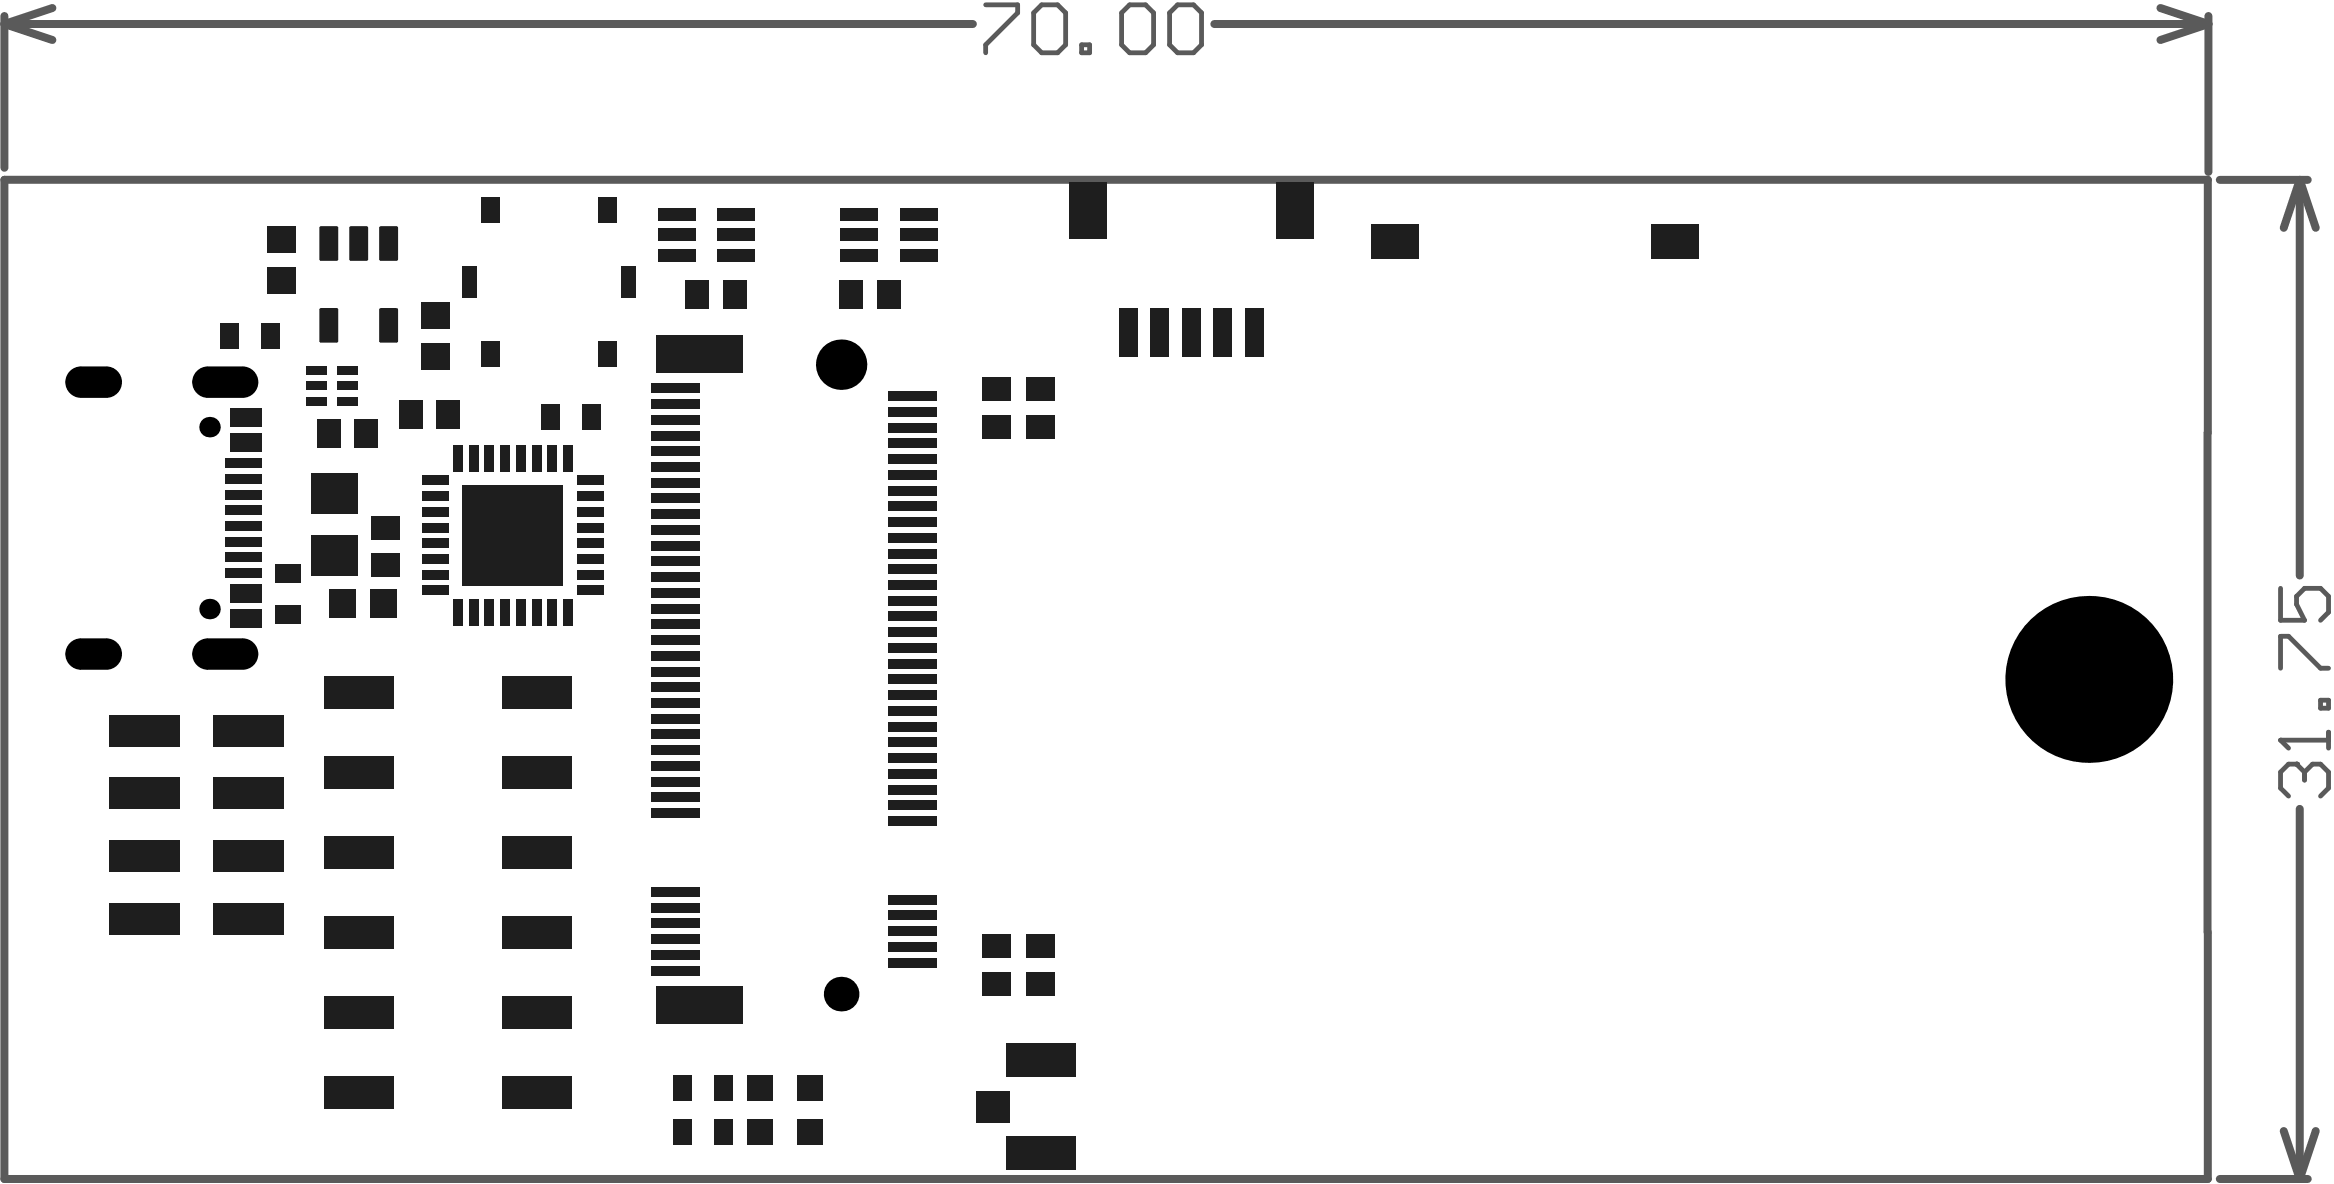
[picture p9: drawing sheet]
<svg xmlns="http://www.w3.org/2000/svg" width="247mm" height="125mm" viewBox="0 0 247 125" stroke-linecap="round" stroke-linejoin="round" font-family="sans-serif">
<g fill="none" stroke="#5a5a5a" stroke-width=".85">
<path d="M.5 1.7v16M.5 2.5l5 1.7M.5 2.5h102.4M5.5 .8l-5 1.7M128.5 2.5h105.2M228.6 .8l5.1 1.7M233.7 2.5l-5.1 1.7M233.7 1.7v16.5M234.9 19h9.3M243.3 19l1.7 5.1M243.3 19l-1.7 5.1M243.3 19v41.9"/>
<path d="M233.6 45.8v52.8M233.6 45.8v-26.8h-233.1v105.7h233.1v-26.1M243.3 85.6v39.1M241.6 119.6l1.7 5.1M245 119.6l-1.7 5.1M234.9 124.7h9.3"/>
</g>
<path d="M104.3 .5h3.4v.9l-3.4 3.3v.9M109.4 1.4l.8-.9h1.7l.8 .9v3.3l-.8 .9h-1.7l-.8-.9zM114.4 4.7h.9v.9h-.9zM119.5 .5h1.7l.9 .9v3.3l-.9 .9h-1.7l-.8-.9v-3.3zM123.7 1.4l.9-.9h1.7l.8 .9v3.3l-.8 .9h-1.7l-.9-.9zM243 80.8h-.9l-.8 .9v1.7l.8 .8" fill="none" stroke="#5a5a5a" stroke-width=".51"/>
<circle cx="243" cy="80.8" r=".25" fill="#5a5a5a"/>
<path d="M241.3 78.3h5.1M246.4 77.4v1.7M243 80.8l.8 .9M243.8 81.7v.8M243.8 81.7l.9-.9h.8l.9 .9v1.7l-.9 .8" fill="none" stroke="#5a5a5a" stroke-width=".51"/>
<circle cx="241.3" cy="78.3" r=".25" fill="#5a5a5a"/>
<path d="M241.3 78.3l.8 .8M241.3 62.2v3.4h2.5l-.8-1.7v-.8l.8-.9h1.7l.9 .9v1.7l-.9 .8M241.3 70.7v-3.4h.8l3.4 3.4h.9M245.5 74.1h.9v.8h-.9z" fill="none" stroke="#5a5a5a" stroke-width=".51"/>
<g fill="#000">
<path d="M6.9 40.4l1.7-1.6h2.6l1.7 1.6-1.7 1.7h-2.6z" fill-rule="evenodd"/>
<path d="M20.3 40.4l1.7-1.6h3.7l1.6 1.6-1.6 1.7h-3.7z" fill-rule="evenodd"/>
<path d="M6.9 69.2l1.7-1.7h2.6l1.7 1.7-1.7 1.6h-2.6z" fill-rule="evenodd"/>
<path d="M20.3 69.2l1.7-1.7h3.7l1.6 1.7-1.6 1.6h-3.7z" fill-rule="evenodd"/>
</g>
<g fill="#000">
<path d="M7.4 39.2l.7-.4h.5v1.6h-1.7l.1-.4zM6.9 40.4h1.7v1.7a1.67 1.67 0 0 1-1.7-1.7zM11.2 40.4h1.7a1.66 1.66 0 0 1-1.7 1.7zM11.2 38.8a1.66 1.66 0 0 1 1.7 1.6h-1.7zM20.8 39.2l.8-.4h.4v1.6h-1.7l.1-.4zM20.3 40.4h1.7v1.7a1.67 1.67 0 0 1-1.7-1.7zM25.7 40.4h1.6a1.67 1.67 0 0 1-1.6 1.7zM25.7 38.8a1.66 1.66 0 0 1 1.6 1.6h-1.6zM7.4 68l.7-.4 .5-.1v1.7h-1.7l.1-.5zM6.9 69.2h1.7v1.6a1.67 1.67 0 0 1-1.7-1.6zM11.2 69.2h1.7a1.66 1.66 0 0 1-1.7 1.6zM11.2 67.5a1.66 1.66 0 0 1 1.7 1.7h-1.7z"/>
<path d="M20.8 68l.8-.4 .4-.1v1.7h-1.7l.1-.5zM20.3 69.2h1.7v1.6a1.67 1.67 0 0 1-1.7-1.6zM25.7 69.2h1.6a1.67 1.67 0 0 1-1.6 1.6zM25.7 67.5a1.66 1.66 0 0 1 1.6 1.7h-1.6z"/>
<circle cx="89" cy="38.6" r="2.66"/>
<circle cx="22.2" cy="45.2" r="1.08"/>
<circle cx="22.2" cy="64.4" r="1.08"/>
<circle cx="221" cy="71.9" r="8.8"/>
<circle cx="89" cy="105.2" r="1.83"/>
</g>
<g fill="#1e1e1e">
<path d="M69.6 22h4v1.3h-4z" fill-rule="evenodd"/>
<path d="M69.6 24.2h4v1.3h-4z" fill-rule="evenodd"/>
<path d="M69.6 26.3h4v1.4h-4z" fill-rule="evenodd"/>
<path d="M75.9 26.3h4v1.4h-4z" fill-rule="evenodd"/>
<path d="M75.9 24.2h4v1.3h-4z" fill-rule="evenodd"/>
<path d="M75.9 22h4v1.3h-4z" fill-rule="evenodd"/>
<path d="M72.5 29.7h2.5v3h-2.5z" fill-rule="evenodd"/>
<path d="M76.5 29.7h2.5v3h-2.5z" fill-rule="evenodd"/>
<path d="M174.7 23.7h5v3.6h-5z" fill-rule="evenodd"/>
<path d="M145 23.7h5v3.6h-5z" fill-rule="evenodd"/>
<path d="M113.1 19.3h4v6h-4z" fill-rule="evenodd"/>
<path d="M135.1 19.3h3.9v6h-3.9z" fill-rule="evenodd"/>
<path d="M118.4 32.6h2v5.1h-2z" fill-rule="evenodd"/>
<path d="M121.7 32.6h2v5.1h-2z" fill-rule="evenodd"/>
<path d="M125.1 32.6h2v5.1h-2z" fill-rule="evenodd"/>
<path d="M128.4 32.6h2v5.1h-2z" fill-rule="evenodd"/>
<path d="M131.7 32.6h2v5.1h-2z" fill-rule="evenodd"/>
<path d="M103.3 115.4h3.5v3.3h-3.5z" fill-rule="evenodd"/>
<path d="M106.5 120.2h7.3v3.5h-7.3z" fill-rule="evenodd"/>
<path d="M106.5 110.4h7.3v3.5h-7.3z" fill-rule="evenodd"/>
<path d="M103.9 43.9h3v2.5h-3z" fill-rule="evenodd"/>
<path d="M103.9 39.9h3v2.5h-3z" fill-rule="evenodd"/>
<path d="M108.6 43.9h3v2.5h-3z" fill-rule="evenodd"/>
<path d="M108.6 39.9h3v2.5h-3z" fill-rule="evenodd"/>
<path d="M34.3 113.9h7.4v3.4h-7.4z" fill-rule="evenodd"/>
<path d="M53.2 113.9h7.3v3.3h-7.3z" fill-rule="evenodd"/>
<path d="M34.3 105.4h7.4v3.4h-7.4z" fill-rule="evenodd"/>
<path d="M53.2 105.4h7.3v3.4h-7.3z" fill-rule="evenodd"/>
<path d="M34.3 96.9h7.4v3.4h-7.4z" fill-rule="evenodd"/>
<path d="M53.2 96.9h7.3v3.4h-7.3z" fill-rule="evenodd"/>
<path d="M34.3 88.5h7.4v3.4h-7.4z" fill-rule="evenodd"/>
<path d="M53.2 88.5h7.3v3.4h-7.3z" fill-rule="evenodd"/>
<path d="M34.3 80h7.4v3.4h-7.4z" fill-rule="evenodd"/>
<path d="M53.2 80h7.3v3.4h-7.3z" fill-rule="evenodd"/>
<path d="M34.3 71.6h7.4v3.4h-7.4z" fill-rule="evenodd"/>
<path d="M53.2 71.6h7.3v3.4h-7.3z" fill-rule="evenodd"/>
<path d="M68.8 102.2h5.2v1h-5.2z" fill-rule="evenodd"/>
<path d="M68.8 100.5h5.2v1h-5.2z" fill-rule="evenodd"/>
<path d="M68.8 98.8h5.2v1h-5.2z" fill-rule="evenodd"/>
<path d="M68.8 97.2h5.2v1h-5.2z" fill-rule="evenodd"/>
<path d="M68.8 95.5h5.2v1h-5.2z" fill-rule="evenodd"/>
<path d="M68.8 93.8h5.2v1h-5.2z" fill-rule="evenodd"/>
<path d="M94 101.3h5.2v1h-5.2z" fill-rule="evenodd"/>
<path d="M94 99.7h5.2v1h-5.2z" fill-rule="evenodd"/>
<path d="M94 98h5.2v1h-5.2z" fill-rule="evenodd"/>
<path d="M94 96.3h5.2v1h-5.2z" fill-rule="evenodd"/>
<path d="M94 94.7h5.2v1h-5.2z" fill-rule="evenodd"/>
<path d="M68.8 85.5h5.2v1h-5.2z" fill-rule="evenodd"/>
<path d="M94 84.7h5.2v1h-5.2z" fill-rule="evenodd"/>
<path d="M68.8 83.8h5.2v1h-5.2z" fill-rule="evenodd"/>
<path d="M94 83h5.2v1h-5.2z" fill-rule="evenodd"/>
<path d="M68.8 82.2h5.2v1h-5.2z" fill-rule="evenodd"/>
<path d="M94 81.3h5.2v1h-5.2z" fill-rule="evenodd"/>
<path d="M68.8 80.5h5.2v1h-5.2z" fill-rule="evenodd"/>
<path d="M94 79.7h5.2v1h-5.2z" fill-rule="evenodd"/>
<path d="M68.8 78.9h5.2v1h-5.2z" fill-rule="evenodd"/>
<path d="M94 78h5.2v1h-5.2z" fill-rule="evenodd"/>
<path d="M68.8 77.2h5.2v1h-5.2z" fill-rule="evenodd"/>
<path d="M94 76.4h5.2v1h-5.2z" fill-rule="evenodd"/>
<path d="M68.8 75.5h5.2v1h-5.2z" fill-rule="evenodd"/>
<path d="M94 74.7h5.2v1h-5.2z" fill-rule="evenodd"/>
<path d="M68.8 73.9h5.2v1h-5.2z" fill-rule="evenodd"/>
<path d="M94 73h5.2v1h-5.2z" fill-rule="evenodd"/>
<path d="M68.8 72.2h5.2v1h-5.2z" fill-rule="evenodd"/>
<path d="M94 71.4h5.2v1h-5.2z" fill-rule="evenodd"/>
<path d="M68.8 70.5h5.2v1h-5.2z" fill-rule="evenodd"/>
<path d="M94 69.7h5.2v1h-5.2z" fill-rule="evenodd"/>
<path d="M68.8 68.9h5.2v1h-5.2z" fill-rule="evenodd"/>
<path d="M94 68h5.2v1h-5.2z" fill-rule="evenodd"/>
<path d="M68.8 67.2h5.2v1h-5.2z" fill-rule="evenodd"/>
<path d="M94 66.4h5.2v1h-5.2z" fill-rule="evenodd"/>
<path d="M68.8 65.5h5.2v1h-5.2z" fill-rule="evenodd"/>
<path d="M94 64.7h5.2v1h-5.2z" fill-rule="evenodd"/>
<path d="M68.8 63.9h5.2v1h-5.2z" fill-rule="evenodd"/>
<path d="M94 63h5.2v1h-5.2z" fill-rule="evenodd"/>
<path d="M68.8 62.2h5.2v1h-5.2z" fill-rule="evenodd"/>
<path d="M94 61.4h5.2v1h-5.2z" fill-rule="evenodd"/>
<path d="M68.8 60.5h5.2v1h-5.2z" fill-rule="evenodd"/>
<path d="M94 59.7h5.2v1h-5.2z" fill-rule="evenodd"/>
<path d="M68.8 58.9h5.2v1h-5.2z" fill-rule="evenodd"/>
<path d="M94 58h5.2v1h-5.2z" fill-rule="evenodd"/>
<path d="M68.8 57.2h5.2v1h-5.2z" fill-rule="evenodd"/>
<path d="M94 56.4h5.2v1h-5.2z" fill-rule="evenodd"/>
<path d="M68.8 55.6h5.2v1h-5.2z" fill-rule="evenodd"/>
<path d="M94 54.7h5.2v1h-5.2z" fill-rule="evenodd"/>
<path d="M68.8 53.9h5.2v1h-5.2z" fill-rule="evenodd"/>
<path d="M94 53.1h5.2v1h-5.2z" fill-rule="evenodd"/>
<path d="M68.8 52.2h5.2v1h-5.2z" fill-rule="evenodd"/>
<path d="M94 51.4h5.2v1h-5.2z" fill-rule="evenodd"/>
<path d="M68.8 50.6h5.2v1h-5.2z" fill-rule="evenodd"/>
<path d="M94 49.7h5.2v1h-5.2z" fill-rule="evenodd"/>
<path d="M68.8 48.9h5.2v1h-5.2z" fill-rule="evenodd"/>
<path d="M94 48.1h5.2v1h-5.2z" fill-rule="evenodd"/>
<path d="M68.8 47.2h5.2v1h-5.2z" fill-rule="evenodd"/>
<path d="M94 46.4h5.2v1h-5.2z" fill-rule="evenodd"/>
<path d="M68.8 45.6h5.2v1h-5.2z" fill-rule="evenodd"/>
<path d="M94 44.7h5.2v1h-5.2z" fill-rule="evenodd"/>
<path d="M68.8 43.9h5.2v1h-5.2z" fill-rule="evenodd"/>
<path d="M94 43.1h5.2v1h-5.2z" fill-rule="evenodd"/>
<path d="M68.8 42.2h5.2v1h-5.2z" fill-rule="evenodd"/>
<path d="M94 41.4h5.2v1h-5.2z" fill-rule="evenodd"/>
<path d="M68.8 40.6h5.2v1h-5.2z" fill-rule="evenodd"/>
<path d="M69.4 104.3h9.2v4h-9.2z" fill-rule="evenodd"/>
<path d="M69.4 35.4h9.2v4h-9.2z" fill-rule="evenodd"/>
<path d="M94 86.3h5.2v1h-5.2z" fill-rule="evenodd"/>
<path d="M11.6 95.6h7.5v3.3h-7.5z" fill-rule="evenodd"/>
<path d="M22.5 95.6h7.5v3.3h-7.5z" fill-rule="evenodd"/>
<path d="M11.6 88.9h7.5v3.4h-7.5z" fill-rule="evenodd"/>
<path d="M22.5 88.9h7.5v3.4h-7.5z" fill-rule="evenodd"/>
<path d="M11.6 82.2h7.5v3.4h-7.5z" fill-rule="evenodd"/>
<path d="M22.5 82.2h7.5v3.4h-7.5z" fill-rule="evenodd"/>
<path d="M11.6 75.6h7.5v3.4h-7.5z" fill-rule="evenodd"/>
<path d="M22.5 75.6h7.5v3.4h-7.5z" fill-rule="evenodd"/>
<path d="M40.3 32.6h1.6l.2 .2v3.3l-.2 .1h-1.6l-.2-.1v-3.3z" fill-rule="evenodd"/>
<path d="M33.8 32.8l.2-.2h1.6l.2 .2v3.3l-.2 .1h-1.6l-.2-.1z" fill-rule="evenodd"/>
<path d="M33.8 24.1l.2-.2h1.6l.2 .2v3.3l-.2 .2h-1.6l-.2-.2z" fill-rule="evenodd"/>
<path d="M37 24.1l.1-.2h1.7l.2 .2v3.3l-.2 .2h-1.7l-.1-.2z" fill-rule="evenodd"/>
<path d="M40.1 24.1l.2-.2h1.6l.2 .2v3.3l-.2 .2h-1.6l-.2-.2z" fill-rule="evenodd"/>
<path d="M44.6 31.9h3v2.8h-3z" fill-rule="evenodd"/>
<path d="M44.6 36.2h3v2.9h-3z" fill-rule="evenodd"/>
<path d="M28.3 23.9h3v2.9h-3z" fill-rule="evenodd"/>
<path d="M28.3 28.3h3v2.8h-3z" fill-rule="evenodd"/>
<path d="M61 62h2.8v1h-2.8z" fill-rule="evenodd"/>
<path d="M47.9 47.1h1v2.8h-1z" fill-rule="evenodd"/>
<path d="M46.2 42.3h2.5v3h-2.5z" fill-rule="evenodd"/>
<path d="M44.7 53.6h2.8v1h-2.8z" fill-rule="evenodd"/>
<path d="M39.2 62.3h2.8v3h-2.8z" fill-rule="evenodd"/>
<path d="M33 56.6h4.9v4.2h-4.9z" fill-rule="evenodd"/>
<path d="M39.3 58.5h3v2.5h-3z" fill-rule="evenodd"/>
<path d="M57.3 42.8h2v2.7h-2z" fill-rule="evenodd"/>
<path d="M61.6 42.8h2v2.7h-2z" fill-rule="evenodd"/>
<path d="M63.3 36.2h2v2.6h-2z" fill-rule="evenodd"/>
<path d="M50.9 36.2h2v2.6h-2z" fill-rule="evenodd"/>
<path d="M63.3 20.8h2v2.7h-2z" fill-rule="evenodd"/>
<path d="M50.9 20.8h2v2.7h-2z" fill-rule="evenodd"/>
<path d="M48.9 28.2h1.5v3.3h-1.5z" fill-rule="evenodd"/>
<path d="M65.8 28.2h1.5v3.3h-1.5z" fill-rule="evenodd"/>
<path d="M24.3 64.5h3.4v2h-3.4z" fill-rule="evenodd"/>
<path d="M24.3 43.2h3.4v1.9h-3.4z" fill-rule="evenodd"/>
<path d="M24.3 61.8h3.4v2h-3.4z" fill-rule="evenodd"/>
<path d="M24.3 45.8h3.4v2h-3.4z" fill-rule="evenodd"/>
<path d="M23.8 60.1h3.9v1h-3.9z" fill-rule="evenodd"/>
<path d="M23.8 58.5h3.9v1h-3.9z" fill-rule="evenodd"/>
<path d="M23.8 56.8h3.9v1h-3.9z" fill-rule="evenodd"/>
<path d="M23.8 55.1h3.9v1h-3.9z" fill-rule="evenodd"/>
<path d="M23.8 53.5h3.9v1h-3.9z" fill-rule="evenodd"/>
<path d="M23.8 51.8h3.9v1h-3.9z" fill-rule="evenodd"/>
<path d="M23.8 50.1h3.9v1h-3.9z" fill-rule="evenodd"/>
<path d="M23.8 48.5h3.9v1h-3.9z" fill-rule="evenodd"/>
<path d="M39.3 54.6h3v2.4h-3z" fill-rule="evenodd"/>
<path d="M37.5 44.3h2.5v3h-2.5z" fill-rule="evenodd"/>
<path d="M33.5 44.3h2.5v3h-2.5z" fill-rule="evenodd"/>
<path d="M33 50.1h4.9v4.3h-4.9z" fill-rule="evenodd"/>
<path d="M23.3 34.2h2v2.6h-2z" fill-rule="evenodd"/>
<path d="M27.6 34.2h2v2.6h-2z" fill-rule="evenodd"/>
<path d="M34.9 62.3h2.8v3h-2.8z" fill-rule="evenodd"/>
<path d="M29.1 59.6h2.7v2h-2.7z" fill-rule="evenodd"/>
<path d="M29.1 64h2.7v2h-2.7z" fill-rule="evenodd"/>
<path d="M42.2 42.3h2.5v3h-2.5z" fill-rule="evenodd"/>
<path d="M35.7 38.7h2.2v.9h-2.2z" fill-rule="evenodd"/>
<path d="M35.7 40.4h2.2v.9h-2.2z" fill-rule="evenodd"/>
<path d="M35.7 42h2.2v.9h-2.2z" fill-rule="evenodd"/>
<path d="M32.4 42h2.1v.9h-2.1z" fill-rule="evenodd"/>
<path d="M32.4 40.4h2.1v.9h-2.1z" fill-rule="evenodd"/>
<path d="M32.4 38.7h2.1v.9h-2.1z" fill-rule="evenodd"/>
<path d="M61 60.3h2.8v1h-2.8z" fill-rule="evenodd"/>
<path d="M61 58.6h2.8v1h-2.8z" fill-rule="evenodd"/>
<path d="M61 57h2.8v1h-2.8z" fill-rule="evenodd"/>
<path d="M61 55.3h2.8v1h-2.8z" fill-rule="evenodd"/>
<path d="M61 53.6h2.8v1h-2.8z" fill-rule="evenodd"/>
<path d="M61 52h2.8v1h-2.8z" fill-rule="evenodd"/>
<path d="M61 50.3h2.8v1h-2.8z" fill-rule="evenodd"/>
<path d="M59.6 47.1h1v2.8h-1z" fill-rule="evenodd"/>
<path d="M57.9 47.1h1v2.8h-1z" fill-rule="evenodd"/>
<path d="M56.3 47.1h1v2.8h-1z" fill-rule="evenodd"/>
<path d="M54.6 47.1h1v2.8h-1z" fill-rule="evenodd"/>
<path d="M52.9 47.1h1v2.8h-1z" fill-rule="evenodd"/>
<path d="M51.3 47.1h1v2.8h-1z" fill-rule="evenodd"/>
<path d="M49.6 47.1h1v2.8h-1z" fill-rule="evenodd"/>
<path d="M44.7 50.3h2.8v1h-2.8z" fill-rule="evenodd"/>
<path d="M44.7 52h2.8v1h-2.8z" fill-rule="evenodd"/>
<path d="M44.7 55.3h2.8v1h-2.8z" fill-rule="evenodd"/>
<path d="M44.7 57h2.8v1h-2.8z" fill-rule="evenodd"/>
<path d="M44.7 58.6h2.8v1h-2.8z" fill-rule="evenodd"/>
<path d="M44.7 60.3h2.8v1h-2.8z" fill-rule="evenodd"/>
<path d="M44.7 62h2.8v1h-2.8z" fill-rule="evenodd"/>
<path d="M47.9 63.4h1v2.8h-1z" fill-rule="evenodd"/>
<path d="M49.6 63.4h1v2.8h-1z" fill-rule="evenodd"/>
<path d="M51.3 63.4h1v2.8h-1z" fill-rule="evenodd"/>
<path d="M52.9 63.4h1v2.8h-1z" fill-rule="evenodd"/>
<path d="M54.6 63.4h1v2.8h-1z" fill-rule="evenodd"/>
<path d="M56.3 63.4h1v2.8h-1z" fill-rule="evenodd"/>
<path d="M57.9 63.4h1v2.8h-1z" fill-rule="evenodd"/>
<path d="M59.6 63.4h1v2.8h-1z" fill-rule="evenodd"/>
<path d="M48.9 51.3h10.7v10.7h-10.7z" fill-rule="evenodd"/>
<path d="M108.6 102.8h3v2.5h-3z" fill-rule="evenodd"/>
<path d="M108.6 98.8h3v2.5h-3z" fill-rule="evenodd"/>
<path d="M103.9 102.8h3v2.5h-3z" fill-rule="evenodd"/>
<path d="M103.9 98.8h3v2.5h-3z" fill-rule="evenodd"/>
<path d="M79.1 118.4h2.7v2.6h-2.7z" fill-rule="evenodd"/>
<path d="M84.4 118.4h2.7v2.6h-2.7z" fill-rule="evenodd"/>
<path d="M79.1 113.7h2.7v2.7h-2.7z" fill-rule="evenodd"/>
<path d="M84.4 113.7h2.7v2.7h-2.7z" fill-rule="evenodd"/>
<path d="M75.6 113.7h2v2.7h-2z" fill-rule="evenodd"/>
<path d="M71.3 113.7h2v2.7h-2z" fill-rule="evenodd"/>
<path d="M75.6 118.4h2v2.6h-2z" fill-rule="evenodd"/>
<path d="M71.3 118.4h2v2.6h-2z" fill-rule="evenodd"/>
<path d="M95.2 22h4v1.3h-4z" fill-rule="evenodd"/>
<path d="M95.2 24.2h4v1.3h-4z" fill-rule="evenodd"/>
<path d="M95.2 26.3h4v1.4h-4z" fill-rule="evenodd"/>
<path d="M88.9 26.3h4v1.4h-4z" fill-rule="evenodd"/>
<path d="M88.9 24.2h4v1.3h-4z" fill-rule="evenodd"/>
<path d="M88.9 22h4v1.3h-4z" fill-rule="evenodd"/>
<path d="M88.8 29.7h2.5v3h-2.5z" fill-rule="evenodd"/>
<path d="M92.8 29.7h2.5v3h-2.5z" fill-rule="evenodd"/>
</g>
<g fill="#1e1e1e">
<path d="M41.9 36.1h.2l-.2 .1z"/>
<path d="M41.9 32.6l.2 .2h-.2z"/>
<path d="M40.2 32.6h.1v.2h-.2z"/>
<path d="M40.1 36.1h.2v.1z"/>
<path d="M35.6 36.1h.2l-.2 .1z"/>
<path d="M35.6 32.6l.2 .2h-.2z"/>
<path d="M33.8 32.6h.2v.2h-.2z"/>
<path d="M33.8 36.1h.2v.1z"/>
<path d="M35.6 27.4h.2l-.2 .2z"/>
<path d="M35.6 23.9l.2 .2h-.2z"/>
<path d="M33.8 24l.2-.1v.2h-.2z"/>
<path d="M33.8 27.4h.2v.2z"/>
<path d="M38.8 27.4h.2l-.2 .2z"/>
<path d="M38.8 23.9l.2 .2h-.2z"/>
<path d="M37 24l.1-.1v.2h-.1z"/>
<path d="M37 27.4h.1v.2z"/>
<path d="M41.9 27.4h.2l-.2 .2z"/>
<path d="M41.9 23.9l.2 .2h-.2z"/>
<path d="M40.2 24l.1-.1v.2h-.2z"/>
<path d="M40.1 27.4h.2v.2z"/>
</g>
</svg>
